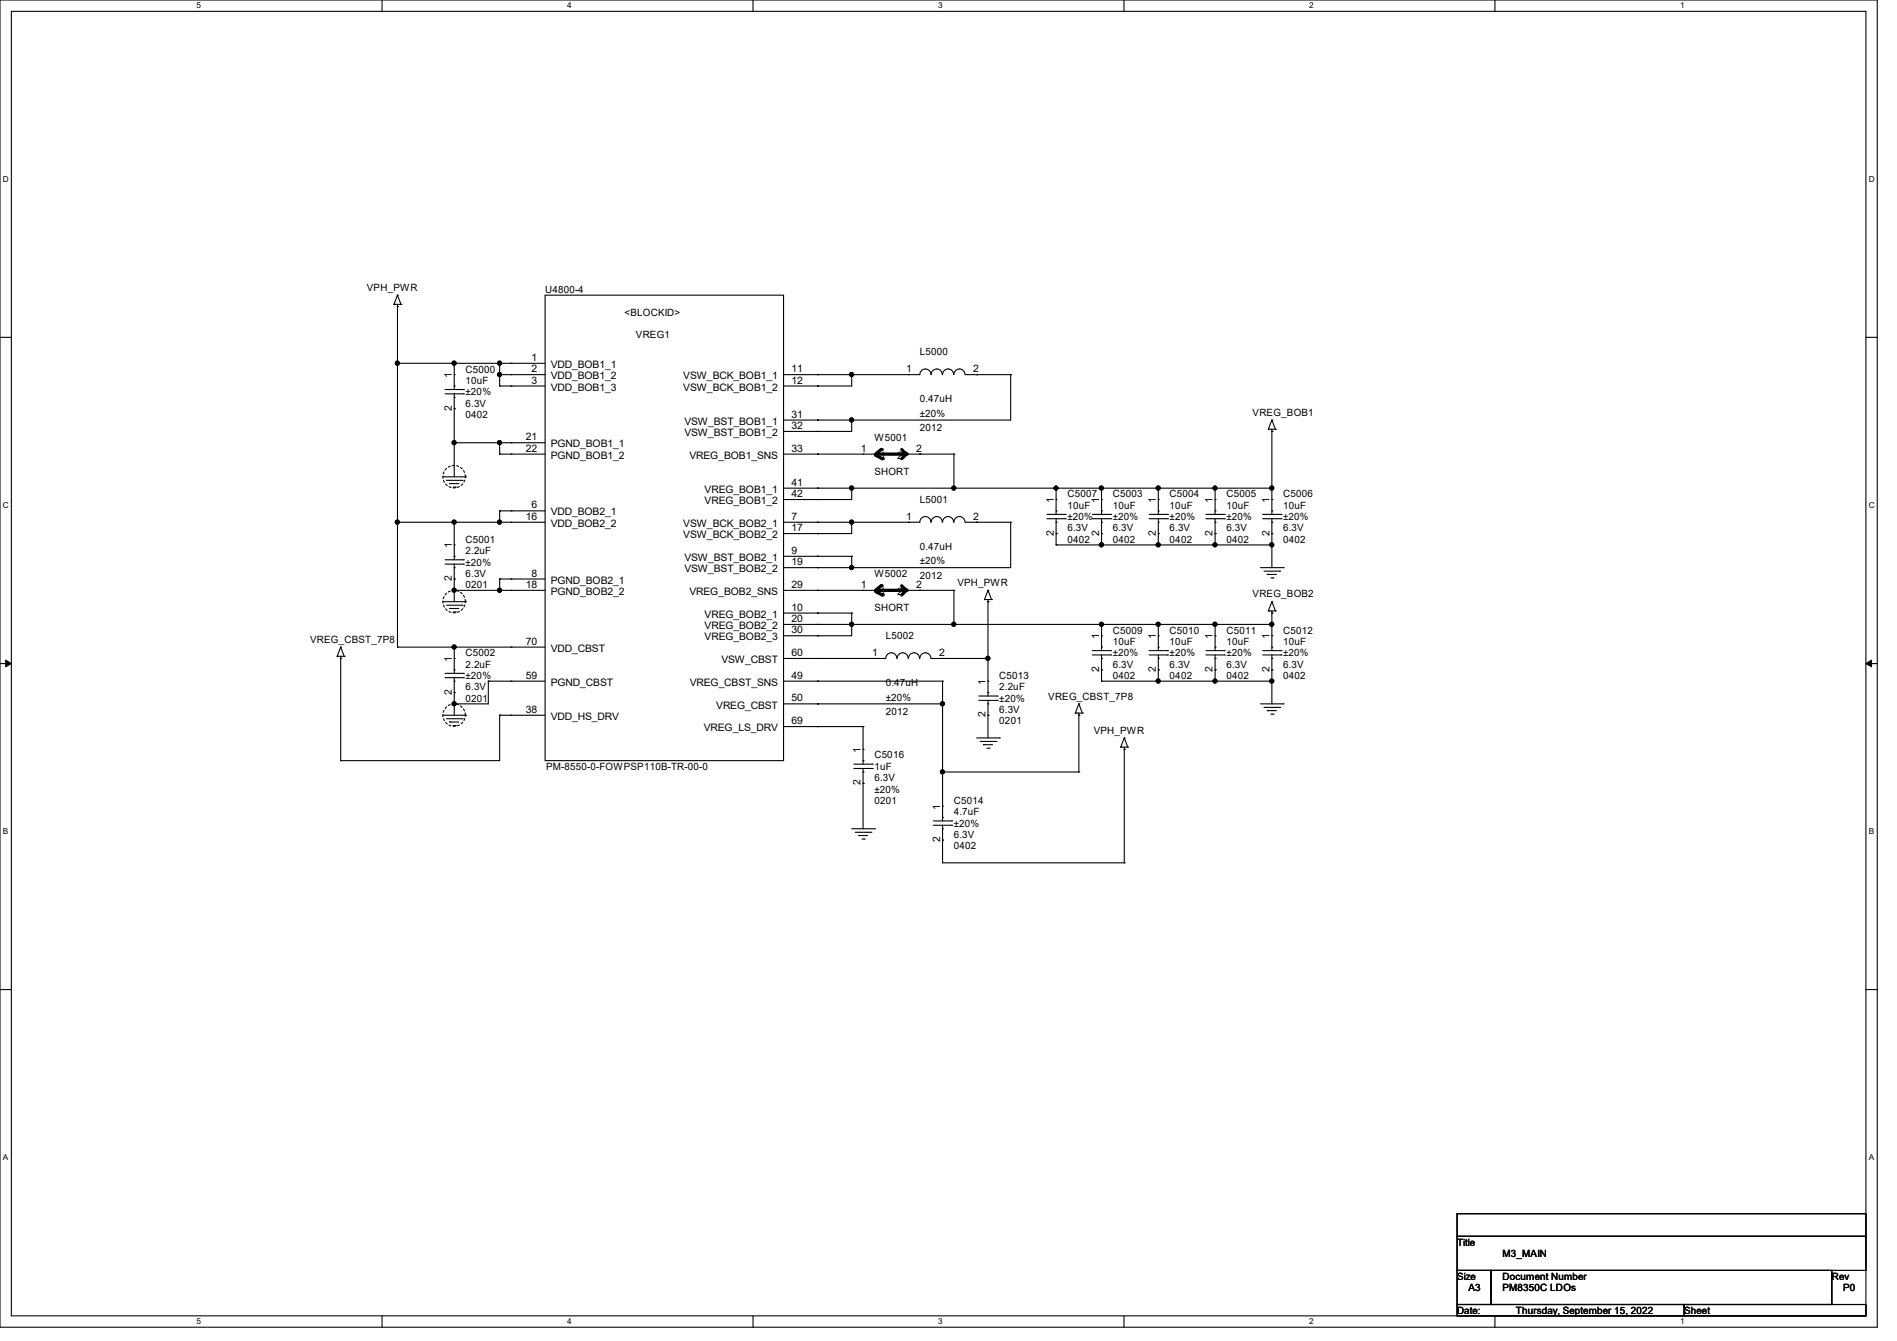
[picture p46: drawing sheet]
<svg xmlns="http://www.w3.org/2000/svg" width="297mm" height="210mm" viewBox="0 0 297 210" stroke-linecap="round" stroke-linejoin="round" font-family="sans-serif">
<defs><g id="words">
<g font-size="1.6">
<text x="57.4" y="45.6">VPH_PWR</text>
<text x="85.3" y="45.9">U4800-4</text>
<text x="97.8" y="49.4">&lt;BLOCKID&gt;</text>
<text x="99.6" y="53">VREG1</text>
<text x="70.7" y="59.2" transform="rotate(-90 70.7 59.2)">1</text>
<text x="72.9" y="58.3">C5000</text>
<text x="83.2" y="56.5">1</text>
<text x="83.2" y="58.3">2</text>
<text x="86.2" y="57.6">VDD_BOB1_1</text>
<text x="86.2" y="59.4">VDD_BOB1_2</text>
<text x="107" y="59.4">VSW_BCK_BOB1_1</text>
<text x="123.9" y="58.3">11</text>
<text x="141.9" y="58.3">1</text>
<text x="144" y="55.7">L5000</text>
<text x="152.4" y="58.3">2</text>
<text x="70.7" y="64.3" transform="rotate(-90 70.7 64.3)">2</text>
<text x="72.9" y="60.1">10uF</text>
<text x="72.9" y="65.5">0402</text>
<text x="72.9" y="63.7">6.3V</text>
<text x="72.9" y="61.9">±20%</text>
<text x="83.2" y="60.1">3</text>
<text x="86.2" y="61.2">VDD_BOB1_3</text>
<text x="107" y="61.2">VSW_BCK_BOB1_2</text>
<text x="123.9" y="60.1">12</text>
<text x="123.9" y="65.4">31</text>
<text x="144" y="63">0.47uH</text>
<text x="144" y="65.3">±20%</text>
<text x="196.1" y="65.1">VREG_BOB1</text>
<text x="82.3" y="69">21</text>
<text x="82.3" y="70.7">22</text>
<text x="86.2" y="70.1">PGND_BOB1_1</text>
<text x="86.2" y="71.8">PGND_BOB1_2</text>
<text x="107.1" y="66.5">VSW_BST_BOB1_1</text>
<text x="107.1" y="68.3">VSW_BST_BOB1_2</text>
<text x="108" y="71.8">VREG_BOB1_SNS</text>
<text x="123.9" y="70.7">33</text>
<text x="123.9" y="67.2">32</text>
<text x="134.8" y="70.7">1</text>
<text x="136.9" y="69">W5001</text>
<text x="137.8" y="71.8">1</text>
<text x="140.5" y="71.8">2</text>
<text x="143.5" y="70.7">2</text>
<text x="144" y="67.6">2012</text>
<text x="110.3" y="77.2">VREG_BOB1_1</text>
<text x="123.9" y="76.1">41</text>
<text x="123.9" y="77.9">42</text>
<text x="136.9" y="74.3">SHORT</text>
<text x="167.1" y="77.9">C5007</text>
<text x="174.2" y="77.9">C5003</text>
<text x="183.1" y="77.9">C5004</text>
<text x="192" y="77.9">C5005</text>
<text x="200.9" y="77.9">C5006</text>
<text x="82.3" y="81.4">16</text>
<text x="83.2" y="79.6">6</text>
<text x="86.2" y="80.7">VDD_BOB2_1</text>
<text x="86.2" y="82.5">VDD_BOB2_2</text>
<text x="107" y="82.5">VSW_BCK_BOB2_1</text>
<text x="110.3" y="79">VREG_BOB1_2</text>
<text x="123.9" y="81.4">7</text>
<text x="123.9" y="83.2">17</text>
<text x="141.9" y="81.4">1</text>
<text x="144" y="78.8">L5001</text>
<text x="152.4" y="81.4">2</text>
<text x="165" y="83.9" transform="rotate(-90 165 83.9)">2</text>
<text x="165" y="78.8" transform="rotate(-90 165 78.8)">1</text>
<text x="167.1" y="79.7">10uF</text>
<text x="167.1" y="83.2">6.3V</text>
<text x="167.1" y="81.5">±20%</text>
<text x="172.1" y="83.9" transform="rotate(-90 172.1 83.9)">2</text>
<text x="172.1" y="78.8" transform="rotate(-90 172.1 78.8)">1</text>
<text x="174.2" y="79.7">10uF</text>
<text x="174.2" y="83.2">6.3V</text>
<text x="174.2" y="81.5">±20%</text>
<text x="181" y="83.9" transform="rotate(-90 181 83.9)">2</text>
<text x="181" y="78.8" transform="rotate(-90 181 78.8)">1</text>
<text x="183.1" y="79.7">10uF</text>
<text x="183.1" y="83.2">6.3V</text>
<text x="183.1" y="81.5">±20%</text>
<text x="189.9" y="83.9" transform="rotate(-90 189.9 83.9)">2</text>
<text x="189.9" y="78.8" transform="rotate(-90 189.9 78.8)">1</text>
<text x="192" y="79.7">10uF</text>
<text x="192" y="83.2">6.3V</text>
<text x="192" y="81.5">±20%</text>
<text x="198.8" y="83.9" transform="rotate(-90 198.8 83.9)">2</text>
<text x="198.8" y="78.8" transform="rotate(-90 198.8 78.8)">1</text>
<text x="200.9" y="79.7">10uF</text>
<text x="200.9" y="83.2">6.3V</text>
<text x="200.9" y="81.5">±20%</text>
<text x="70.7" y="85.9" transform="rotate(-90 70.7 85.9)">1</text>
<text x="72.9" y="85">C5001</text>
<text x="72.9" y="86.8">2.2uF</text>
<text x="72.9" y="88.6">±20%</text>
<text x="107" y="84.3">VSW_BCK_BOB2_2</text>
<text x="107.1" y="87.8">VSW_BST_BOB2_1</text>
<text x="107.1" y="89.6">VSW_BST_BOB2_2</text>
<text x="123.9" y="86.7">9</text>
<text x="123.9" y="88.5">19</text>
<text x="144" y="86.1">0.47uH</text>
<text x="144" y="88.4">±20%</text>
<text x="167.1" y="85">0402</text>
<text x="174.2" y="85">0402</text>
<text x="183.1" y="85">0402</text>
<text x="192" y="85">0402</text>
<text x="200.9" y="85">0402</text>
<text x="70.7" y="91" transform="rotate(-90 70.7 91)">2</text>
<text x="72.9" y="92.1">0201</text>
<text x="72.9" y="90.3">6.3V</text>
<text x="82.3" y="92.1">18</text>
<text x="83.2" y="90.3">8</text>
<text x="86.2" y="91.4">PGND_BOB2_1</text>
<text x="86.2" y="93.2">PGND_BOB2_2</text>
<text x="108" y="93.2">VREG_BOB2_SNS</text>
<text x="123.9" y="95.6">10</text>
<text x="123.9" y="92.1">29</text>
<text x="134.8" y="92.1">1</text>
<text x="136.9" y="90.3">W5002</text>
<text x="136.9" y="95.7">SHORT</text>
<text x="137.8" y="93.2">1</text>
<text x="140.5" y="93.2">2</text>
<text x="143.5" y="92.1">2</text>
<text x="144" y="90.7">2012</text>
<text x="149.9" y="91.8">VPH_PWR</text>
<text x="196.1" y="93.6">VREG_BOB2</text>
<text x="48.6" y="100.7">VREG_CBST_7P8</text>
<text x="82.3" y="101">70</text>
<text x="110.3" y="96.7">VREG_BOB2_1</text>
<text x="110.3" y="98.5">VREG_BOB2_2</text>
<text x="110.3" y="100.3">VREG_BOB2_3</text>
<text x="123.9" y="97.4">20</text>
<text x="123.9" y="99.2">30</text>
<text x="138.7" y="100.1">L5002</text>
<text x="172.1" y="100.1" transform="rotate(-90 172.1 100.1)">1</text>
<text x="174.2" y="99.2">C5009</text>
<text x="174.2" y="101">10uF</text>
<text x="181" y="100.1" transform="rotate(-90 181 100.1)">1</text>
<text x="183.1" y="99.2">C5010</text>
<text x="183.1" y="101">10uF</text>
<text x="189.9" y="100.1" transform="rotate(-90 189.9 100.1)">1</text>
<text x="192" y="99.2">C5011</text>
<text x="192" y="101">10uF</text>
<text x="198.8" y="100.1" transform="rotate(-90 198.8 100.1)">1</text>
<text x="200.9" y="99.2">C5012</text>
<text x="200.9" y="101">10uF</text>
<text x="70.7" y="103.7" transform="rotate(-90 70.7 103.7)">1</text>
<text x="72.9" y="102.8">C5002</text>
<text x="72.9" y="104.6">2.2uF</text>
<text x="72.9" y="106.3">±20%</text>
<text x="82.3" y="106.3">59</text>
<text x="86.2" y="107.4">PGND_CBST</text>
<text x="86.2" y="102.1">VDD_CBST</text>
<text x="108" y="107.4">VREG_CBST_SNS</text>
<text x="112.9" y="103.8">VSW_CBST</text>
<text x="123.9" y="106.3">49</text>
<text x="123.9" y="102.7">60</text>
<text x="136.6" y="102.7">1</text>
<text x="138.7" y="107.4">0.47uH</text>
<text x="147" y="102.7">2</text>
<text x="154.3" y="107.2" transform="rotate(-90 154.3 107.2)">1</text>
<text x="156.5" y="106.3">C5013</text>
<text x="172.1" y="105.2" transform="rotate(-90 172.1 105.2)">2</text>
<text x="174.2" y="106.3">0402</text>
<text x="174.2" y="104.6">6.3V</text>
<text x="174.2" y="102.8">±20%</text>
<text x="181" y="105.2" transform="rotate(-90 181 105.2)">2</text>
<text x="183.1" y="106.3">0402</text>
<text x="183.1" y="104.6">6.3V</text>
<text x="183.1" y="102.8">±20%</text>
<text x="189.9" y="105.2" transform="rotate(-90 189.9 105.2)">2</text>
<text x="192" y="106.3">0402</text>
<text x="192" y="104.6">6.3V</text>
<text x="192" y="102.8">±20%</text>
<text x="198.8" y="105.2" transform="rotate(-90 198.8 105.2)">2</text>
<text x="200.9" y="106.3">0402</text>
<text x="200.9" y="104.6">6.3V</text>
<text x="200.9" y="102.8">±20%</text>
<text x="70.7" y="108.8" transform="rotate(-90 70.7 108.8)">2</text>
<text x="72.9" y="109.9">0201</text>
<text x="72.9" y="108.1">6.3V</text>
<text x="82.3" y="111.6">38</text>
<text x="86.2" y="112.7">VDD_HS_DRV</text>
<text x="112.1" y="111">VREG_CBST</text>
<text x="123.9" y="109.9">50</text>
<text x="123.9" y="113.4">69</text>
<text x="138.7" y="109.7">±20%</text>
<text x="138.7" y="112">2012</text>
<text x="154.3" y="112.3" transform="rotate(-90 154.3 112.3)">2</text>
<text x="156.5" y="108.1">2.2uF</text>
<text x="156.5" y="113.5">0201</text>
<text x="156.5" y="111.7">6.3V</text>
<text x="156.5" y="109.9">±20%</text>
<text x="164.1" y="109.6">VREG_CBST_7P8</text>
<text x="110.2" y="114.5">VREG_LS_DRV</text>
<text x="134.7" y="117.9" transform="rotate(-90 134.7 117.9)">1</text>
<text x="136.9" y="118.8">C5016</text>
<text x="171.2" y="114.9">VPH_PWR</text>
<text x="85.5" y="120.6">PM-8550-0-FOWPSP110B-TR-00-0</text>
<text x="134.7" y="123" transform="rotate(-90 134.7 123)">2</text>
<text x="136.9" y="120.6">1uF</text>
<text x="136.9" y="125.9">0201</text>
<text x="136.9" y="122.3">6.3V</text>
<text x="136.9" y="124.1">±20%</text>
<text x="149.3" y="125.9">C5014</text>
<text x="147.2" y="131.9" transform="rotate(-90 147.2 131.9)">2</text>
<text x="147.2" y="126.8" transform="rotate(-90 147.2 126.8)">1</text>
<text x="149.3" y="127.7">4.7uF</text>
<text x="149.3" y="131.2">6.3V</text>
<text x="149.3" y="129.5">±20%</text>
<text x="149.3" y="133">0402</text>
<text x="228.1" y="195.1">Title</text>
<text x="235.2" y="196.8">M3_MAIN</text>
<text x="228.1" y="200.4">Size</text>
<text x="229.9" y="202.2">A3</text>
<text x="235.2" y="200.4">Document Number</text>
<text x="235.2" y="202.2">PM8350C LDOs</text>
<text x="286.8" y="200.4">Rev</text>
<text x="288.6" y="202.2">P0</text>
<text x="228.1" y="205.7">Date:</text>
<text x="237.4" y="205.7">Thursday, September 15, 2022</text>
<text x="263.7" y="205.7">Sheet</text>
</g>
<g font-size="1.3">
<text x="30.8" y="1.3">5</text>
<text x="88.8" y="1.3">4</text>
<text x="146.9" y="1.3">3</text>
<text x="205" y="1.3">2</text>
<text x="263.1" y="1.3">1</text>
<text x=".5" y="28.4">D</text>
<text x="292.6" y="28.4">D</text>
<text x=".5" y="79.5">C</text>
<text x="292.6" y="79.5">C</text>
<text x=".5" y="130.6">B</text>
<text x="292.6" y="130.6">B</text>
<text x=".5" y="181.7">A</text>
<text x="292.6" y="181.7">A</text>
<text x="30.8" y="207.4">5</text>
<text x="88.8" y="207.4">4</text>
<text x="146.9" y="207.4">3</text>
<text x="205" y="207.4">2</text>
<text x="263.1" y="207.4">1</text>
</g>
</g></defs>
<path d="M0 0h293.9v207.9h-293.9zM1.8 1.8h290.3v204.3h-290.3z" fill="none" stroke="#000" stroke-width=".17"/>
<g fill="#fff">
<path d="M30.8 .2h.7v1.4h-.7z"/>
<path d="M30.8 206.2h.7v1.4h-.7z"/>
</g>
<path d="M59.8 0v1.8M59.8 206.1v1.8" fill="none" stroke="#000" stroke-width=".17"/>
<g fill="#fff">
<path d="M88.8 .2h.7v1.4h-.7z"/>
<path d="M88.8 206.2h.7v1.4h-.7z"/>
</g>
<path d="M117.9 0v1.8M117.9 206.1v1.8" fill="none" stroke="#000" stroke-width=".17"/>
<g fill="#fff">
<path d="M146.9 .2h.7v1.4h-.7z"/>
<path d="M146.9 206.2h.7v1.4h-.7z"/>
</g>
<path d="M176 0v1.8M176 206.1v1.8" fill="none" stroke="#000" stroke-width=".17"/>
<g fill="#fff">
<path d="M205 .2h.7v1.4h-.7z"/>
<path d="M205 206.2h.7v1.4h-.7z"/>
</g>
<path d="M234.1 0v1.8M234.1 206.1v1.8" fill="none" stroke="#000" stroke-width=".17"/>
<g fill="#fff">
<path d="M263.1 .2h.6v1.4h-.6z"/>
<path d="M263.1 206.2h.6v1.4h-.6z"/>
<path d="M.5 27.3h.9v1.4h-.9z"/>
<path d="M292.6 27.3h.9v1.4h-.9z"/>
<path d="M.5 78.4h.9v1.4h-.9z"/>
<path d="M292.6 78.4h.9v1.4h-.9z"/>
</g>
<path d="M0 52.8h1.8M292.1 52.8h1.8" fill="none" stroke="#000" stroke-width=".17"/>
<g fill="#fff">
<path d="M.5 129.5h.8v1.4h-.8z"/>
<path d="M292.6 129.5h.8v1.4h-.8z"/>
</g>
<path d="M0 103.9h1.8M292.1 103.9h1.8" fill="none" stroke="#000" stroke-width=".17"/>
<path d="M.9 103.4l.9 .5-.9 .5zM292.1 103.9l.9-.5v1z" fill="#000" stroke="#000" stroke-width=".16"/>
<g fill="#fff">
<path d="M.5 180.5h.8v1.4h-.8z"/>
<path d="M292.6 180.5h.8v1.4h-.8z"/>
</g>
<g fill="none" stroke="#000" stroke-width=".17">
<path d="M61.7 47.7h.1M61.7 47.7h1.1M62.2 48h.1M62.2 46.2h.1M62.2 56.9h.1M62.2 47.7v53.6M62.2 46.2l.6 1.5M62.2 46.2l-.5 1.5M62.2 56.9h23.1M62.8 47.7h.1M71.1 58.7h.1M71.1 56.9h.1"/>
<path d="M71.1 56.9v4.1M78.2 56.9h.1M78.2 58.7h.1M78.2 58.7h7.1M78.2 56.9v3.6M80 56.9h.1M80 58.7h.1M85.3 46.2h37.4v72.9h-37.4zM122.7 58.7h21.3a.87 .87 0 0 1 .9-.9 .87 .87 0 0 1 .9 .9M128 58.7h.1M133.3 58.7h.1M133.3 58.7v1.8h-10.6"/>
<path d="M142.2 58.7h.1M147.5 58.7a.87 .87 0 0 0-.8-.9 .87 .87 0 0 0-.9 .9M149.3 58.7a.87 .87 0 0 0-.9-.9 .87 .87 0 0 0-.8 .9M151.1 58.7a.87 .87 0 0 0-.9-.9 .87 .87 0 0 0-.8 .9M151.1 58.7h7.1M152.9 58.7h.1M158.2 58.7h.1M158.2 58.7v7.1h-35.5M69.3 74.7h3.6M69.7 61h2.9M69.7 61.7h2.9M69.9 75.2h2.4"/>
<path d="M70.4 75.7h.1M70.4 75.7h1.4M71 76.3h.3M71.1 60.5h.1M71.1 62.2h.1M71.1 64h.1M71.1 69.3h.1M71.1 61.7v13M71.1 69.3h14.2M71.3 76.3h.1M72.3 75.2h.1M72.6 61h.1"/>
<path d="M72.6 61.7h.1M72.9 74.7h.1M78.2 69.3h.1M78.2 71.1h.1M78.2 60.5h.1M78.2 71.1h7.1M78.2 60.5h7.1M78.2 69.3v1.8M80 69.3h.1M80 71.1h.1M80 60.5h.1M122.7 71.1h14.2"/>
<path d="M122.7 76.5h76.4M128 76.5h.1M128 78.2h.1M128 71.1h.1M128 60.5h.1M128 65.8h.1M128 67.6h.1M133.3 65.8h.1M133.3 76.5h.1M133.3 76.5v1.7h-10.6M133.3 65.8v1.8h-10.6M135.1 71.1h.1"/>
<path d="M142.2 71.1h7.2M144 71.1h.1M149.4 71.1h.1M149.4 76.5h.1M149.4 71.1v5.4M165.4 78.2h.1M165.4 76.5h.1M165.4 76.5v4.1M172.5 78.2h.1M172.5 76.5h.1M172.5 76.5v4.1M181.4 78.2h.1"/>
<path d="M181.4 76.5h.1M181.4 76.5v4.1M190.2 78.2h.1M190.2 76.5h.1M190.2 76.5v4.1M198.6 67.2h.1M198.6 67.2h1.1M199.1 67.6h.1M199.1 65.8h.1M199.1 78.2h.1M199.1 76.5h.1M199.1 67.2v13.4"/>
<path d="M199.1 65.8l.6 1.4M199.1 65.8l-.5 1.4M199.7 67.2h.1M62.2 81.8h.1M62.2 81.8h23.1M69.3 94.2h3.6M69.7 87.7h2.9M69.7 88.3h2.9M69.9 94.8h2.4M70.4 95.3h.1M70.4 95.3h1.4M71 95.8h.3"/>
<path d="M71.1 87.1h.1M71.1 88.9h.1M71.1 85.3h.1M71.1 90.7h.1M71.1 81.8h.1M71.1 92.5h.1M71.1 92.5h14.2M71.1 81.8v5.9M71.1 88.3v5.9M71.3 95.8h.1M72.3 94.8h.1M72.6 87.7h.1"/>
<path d="M72.6 88.3h.1M72.9 94.2h.1M78.2 80h.1M78.2 81.8h.1M78.2 90.7h.1M78.2 92.5h.1M78.2 90.7h7.1M78.2 80h7.1M78.2 80v1.8M78.2 90.7v1.8M80 90.7h.1M80 92.5h.1"/>
<path d="M80 80h.1M80 81.8h.1M122.7 81.8h21.3a.87 .87 0 0 1 .9-.9 .87 .87 0 0 1 .9 .9M122.7 92.5h14.2M122.7 96h10.6M122.7 97.8h76.4M122.7 87.1h10.6M128 96h.1M128 97.8h.1M128 99.6h.1M128 92.5h.1M128 81.8h.1"/>
<path d="M128 83.6h.1M128 87.1h.1M128 88.9h.1M133.3 81.8h.1M133.3 87.1h.1M133.3 88.9h.1M133.3 97.8h.1M133.3 96h.1M133.3 96v3.6h-10.6M133.3 81.8v1.8h-10.6M133.3 87.1v1.8M135.1 92.5h.1"/>
<path d="M142.2 81.8h.1M142.2 92.5h7.2M144 92.5h.1M147.5 81.8a.87 .87 0 0 0-.8-.9 .87 .87 0 0 0-.9 .9M149.3 81.8a.87 .87 0 0 0-.9-.9 .87 .87 0 0 0-.8 .9M149.4 92.5h.1M149.4 92.5v5.3M151.1 81.8a.87 .87 0 0 0-.9-.9 .87 .87 0 0 0-.8 .9M151.1 81.8h7.1M152.9 81.8h.1M154.1 93.9h.1M154.1 93.9h1.1"/>
<path d="M154.7 94.2h.1M154.7 92.5h.1M154.7 93.9v15.1M154.7 92.5l.5 1.4M154.7 92.5l-.6 1.4M155.2 93.9h.1M158.2 81.8h.1M158.2 81.8v7.1h-35.5M163.9 80.6h2.9M163.9 81.2h2.9M165.4 80h.1M165.4 81.8h.1"/>
<path d="M165.4 83.6h.1M165.4 85.3h.1M165.4 81.2v4.1M165.4 85.3h33.7M166.8 80.6h.1M166.8 81.2h.1M171 80.6h2.9M171 81.2h2.9M172.5 80h.1M172.5 81.8h.1M172.5 83.6h.1M172.5 99.6h.1"/>
<path d="M172.5 85.3h.1M172.5 97.8h.1M172.5 81.2v4.1M172.5 97.8v4.1M173.9 80.6h.1M173.9 81.2h.1M179.9 80.6h2.9M179.9 81.2h2.9M181.4 80h.1M181.4 81.8h.1M181.4 83.6h.1M181.4 99.6h.1"/>
<path d="M181.4 85.3h.1M181.4 97.8h.1M181.4 81.2v4.1M181.4 97.8v4.1M182.8 80.6h.1M182.8 81.2h.1M188.8 80.6h2.9M188.8 81.2h2.9M190.2 99.6h.1M190.2 80h.1M190.2 81.8h.1M190.2 83.6h.1"/>
<path d="M190.2 85.3h.1M190.2 97.8h.1M190.2 81.2v4.1M190.2 97.8v4.1M191.7 80.6h.1M191.7 81.2h.1M197.4 88.9h3.5M197.7 80.6h2.9M197.7 81.2h2.9M197.9 89.5h2.5M198.4 90h.1M198.4 90h1.5"/>
<path d="M198.6 95.7h.1M198.6 95.7h1.1M199 90.5h.3M199.1 96h.1M199.1 94.2h.1M199.1 99.6h.1M199.1 80h.1M199.1 81.8h.1M199.1 83.6h.1M199.1 97.8h.1M199.1 85.3h.1M199.1 81.2v7.7"/>
<path d="M199.1 95.7v6.2M199.1 94.2l.6 1.5M199.1 94.2l-.5 1.5M199.3 90.5h.1M199.7 95.7h.1M200.4 89.5h.1M200.6 80.6h.1M200.6 81.2h.1M200.9 88.9h.1M52.8 102.8h.1M52.8 102.8h1.1M53.3 103.1h.1"/>
<path d="M53.3 101.3h.1M53.3 119.1h.1M53.3 102.8v16.3M53.3 101.3l.6 1.5M53.3 101.3l-.5 1.5M53.9 102.8h.1M62.2 101.3h.1M62.2 101.3h23.1M69.3 112h3.6M69.7 105.5h2.9M69.7 106.1h2.9M69.9 112.6h2.4"/>
<path d="M70.4 113.1h.1M70.4 113.1h1.4M71 113.6h.3M71.1 104.9h.1M71.1 106.7h.1M71.1 103.1h.1M71.1 108.5h.1M71.1 110.2h.1M71.1 101.3h.1M71.1 101.3v4.2M71.1 106.1v5.9M71.3 113.6h.1"/>
<path d="M72.3 112.6h.1M72.6 105.5h.1M72.6 106.1h.1M72.9 112h.1M76.5 106.7h.1M76.5 106.7v3.5h-5.4M76.5 106.7h8.8M78.2 112h.1M78.2 112h7.1M78.2 112v7.1h-24.9M80 106.7h.1M80 101.3h.1"/>
<path d="M80 112h.1M122.7 103.1h16a.87 .87 0 0 1 .9-.9 .87 .87 0 0 1 .8 .9M122.7 110.2h24.9M122.7 106.7h24.9M122.7 113.8h12.4M128 110.2h.1M128 106.7h.1M128 113.8h.1M128 103.1h.1M133.7 119.7h2.9M135.1 119.1h.1M135.1 117.3h.1"/>
<path d="M135.1 113.8h.1M135.1 113.8v5.9M136.6 119.7h.1M136.9 103.1h.1M142.2 103.1a.87 .87 0 0 0-.9-.9 .87 .87 0 0 0-.8 .9M144 103.1a.87 .87 0 0 0-.9-.9 .87 .87 0 0 0-.9 .9M145.8 103.1a.87 .87 0 0 0-.9-.9 .87 .87 0 0 0-.9 .9M145.8 103.1h8.9M147.6 103.1h.1M147.6 110.2h.1M147.6 106.7h.1M147.6 106.7v21.9"/>
<path d="M152.9 115.6h3.6M153.2 109h2.9M153.2 109.7h2.9M153.5 116.1h2.4M154 116.6h.1M154 116.6h1.4M154.5 117.2h.4M154.7 108.5h.1M154.7 110.2h.1M154.7 106.7h.1M154.7 112h.1M154.7 103.1h.1"/>
<path d="M154.7 109.7v5.9M154.9 117.2h.1M155.9 116.1h.1M156.1 109h.1M156.1 109.7h.1M156.5 115.6h.1M168.4 111.7h.1M168.4 111.7h1.1M168.9 112h.1M168.9 110.2h.1M168.9 111.7v9.2M168.9 110.2l.6 1.5"/>
<path d="M168.9 110.2l-.5 1.5M169.5 111.7h.1M171 101.9h2.9M171 102.6h2.9M172.5 101.3h.1M172.5 103.1h.1M172.5 104.9h.1M172.5 106.7h.1M172.5 102.6v4.1M172.5 106.7h26.6M173.9 101.9h.1M173.9 102.6h.1"/>
<path d="M175.5 117h.1M175.5 117h1.1M176 117.3h.1M176 115.6h.1M176 117v18.1M176 115.6l.6 1.4M176 115.6l-.5 1.4M176.6 117h.1M179.9 101.9h2.9M179.9 102.6h2.9M181.4 101.3h.1M181.4 103.1h.1"/>
<path d="M181.4 104.9h.1M181.4 106.7h.1M181.4 102.6v4.1M182.8 101.9h.1M182.8 102.6h.1M188.8 101.9h2.9M188.8 102.6h2.9M190.2 101.3h.1M190.2 103.1h.1M190.2 104.9h.1M190.2 106.7h.1M190.2 102.6v4.1"/>
<path d="M191.7 101.9h.1M191.7 102.6h.1M197.4 110.2h3.5M197.7 101.9h2.9M197.7 102.6h2.9M197.9 110.8h2.5M198.4 111.3h.1M198.4 111.3h1.5M199 111.8h.3M199.1 101.3h.1M199.1 103.1h.1M199.1 104.9h.1"/>
<path d="M199.1 106.7h.1M199.1 102.6v7.6M199.3 111.8h.1M200.4 110.8h.1M200.6 101.9h.1M200.6 102.6h.1M200.9 110.2h.1M133.3 129.8h3.6M133.7 120.4h2.9M133.9 130.3h2.5M134.4 130.9h.1M134.4 130.9h1.4"/>
<path d="M135 131.4h.3M135.1 120.9h.1M135.1 122.7h.1M135.1 120.4v9.4M135.3 131.4h.1M136.4 130.3h.1M136.6 120.4h.1M136.9 129.8h.1M146.1 128.6h2.9M146.1 129.2h2.9M147.6 128h.1M147.6 129.8h.1"/>
<path d="M147.6 126.2h.1M147.6 131.6h.1M147.6 120.9h.1M147.6 129.2v5.9h28.4M147.6 120.9h21.3M149 128.6h.1M149 129.2h.1M168.9 120.9h.1M176 135.1h.1M0 155h1.8M292.1 155h1.8M228.1 190.1h64v3.5h-64z"/>
<path d="M228.1 193.6h64v5.4h-64zM228.1 199h5.4v5.3h-5.4zM233.5 199h53.3v5.3h-53.3zM228.1 204.3h35.6v1.8h-35.6zM263.7 204.3h28.4v1.8h-28.4z"/>
</g>
<g fill="none" stroke="#000" stroke-width=".17" stroke-dasharray=".3">
<circle cx="71.1" cy="74.7" r="1.76"/>
<circle cx="71.1" cy="94.2" r="1.76"/>
<circle cx="71.1" cy="112" r="1.76"/>
</g>
<path d="M137.1 71.3l1 .5M137.5 71.1h3.9M138 70.4l-.9 .7M141.2 70.4l.5 .6M141.9 71.1l-.7 .7M137.1 92.6l1 .6M137.5 92.5h3.9M138 91.7l-.9 .8M141.2 91.7l.5 .6M141.9 92.5l-.7 .7" fill="none" stroke="#000" stroke-width=".51"/>
<g fill="#000">
<circle cx="138" cy="70.4" r=".25"/>
<circle cx="138.1" cy="71.8" r=".25"/>
<circle cx="141.4" cy="71.1" r=".25"/>
<circle cx="141.7" cy="71" r=".25"/>
<circle cx="141.9" cy="71.1" r=".25"/>
<circle cx="138" cy="91.7" r=".25"/>
<circle cx="138.1" cy="93.2" r=".25"/>
<circle cx="141.4" cy="92.5" r=".25"/>
<circle cx="141.7" cy="92.3" r=".25"/>
<circle cx="141.9" cy="92.5" r=".25"/>
</g>
<g fill="#000" stroke="#000" stroke-width=".17">
<circle cx="62.2" cy="56.9" r=".32"/>
<circle cx="71.1" cy="56.9" r=".32"/>
<circle cx="78.2" cy="58.7" r=".32"/>
<circle cx="78.2" cy="56.9" r=".32"/>
<circle cx="133.3" cy="58.7" r=".32"/>
<circle cx="71.1" cy="69.3" r=".32"/>
<circle cx="78.2" cy="69.3" r=".32"/>
<circle cx="133.3" cy="65.8" r=".32"/>
<circle cx="133.3" cy="76.4" r=".32"/>
<circle cx="149.3" cy="76.4" r=".32"/>
<circle cx="165.3" cy="76.4" r=".32"/>
<circle cx="172.4" cy="76.4" r=".32"/>
<circle cx="181.3" cy="76.4" r=".32"/>
<circle cx="190.2" cy="76.4" r=".32"/>
<circle cx="199.1" cy="76.4" r=".32"/>
<circle cx="62.2" cy="81.8" r=".32"/>
<circle cx="71.1" cy="92.4" r=".32"/>
<circle cx="71.1" cy="81.8" r=".32"/>
<circle cx="78.2" cy="81.8" r=".32"/>
<circle cx="78.2" cy="92.4" r=".32"/>
<circle cx="133.3" cy="81.8" r=".32"/>
<circle cx="133.3" cy="97.8" r=".32"/>
<circle cx="133.3" cy="88.9" r=".32"/>
<circle cx="149.3" cy="97.8" r=".32"/>
<circle cx="172.4" cy="85.3" r=".32"/>
<circle cx="172.4" cy="97.8" r=".32"/>
<circle cx="181.3" cy="85.3" r=".32"/>
<circle cx="181.3" cy="97.8" r=".32"/>
<circle cx="190.2" cy="85.3" r=".32"/>
<circle cx="190.2" cy="97.8" r=".32"/>
<circle cx="199.1" cy="85.3" r=".32"/>
<circle cx="199.1" cy="97.8" r=".32"/>
<circle cx="71.1" cy="110.2" r=".32"/>
<circle cx="71.1" cy="101.3" r=".32"/>
<circle cx="147.6" cy="110.2" r=".32"/>
<circle cx="154.7" cy="103.1" r=".32"/>
<circle cx="181.3" cy="106.7" r=".32"/>
<circle cx="190.2" cy="106.7" r=".32"/>
<circle cx="199.1" cy="106.7" r=".32"/>
<circle cx="147.6" cy="120.9" r=".32"/>
</g>
<use href="#words"/>
</svg>
